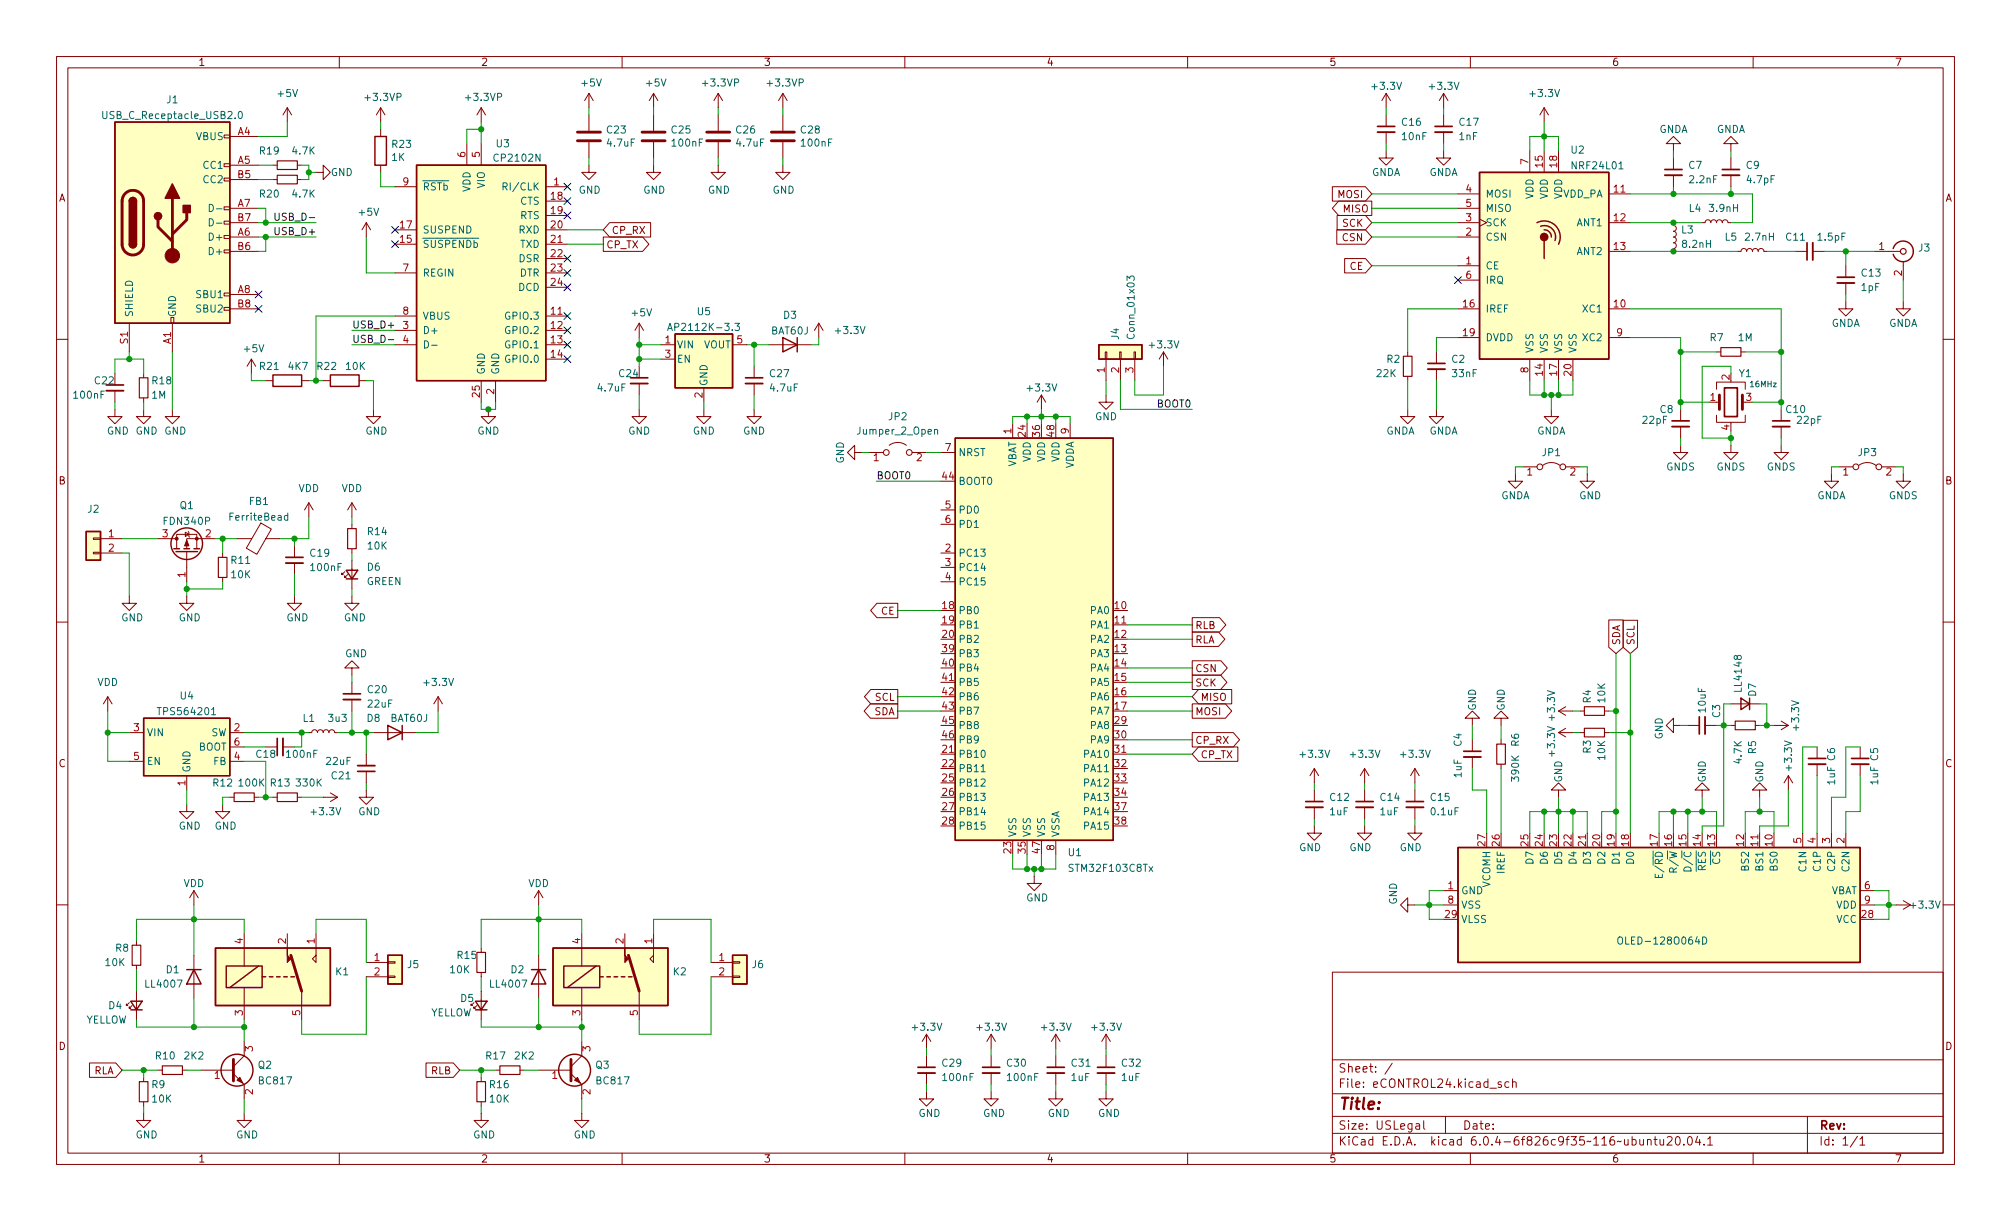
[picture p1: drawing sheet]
<svg xmlns="http://www.w3.org/2000/svg" width="356mm" height="216mm" viewBox="0 0 356 216" stroke-linecap="round" stroke-linejoin="round" font-family="sans-serif">
<defs><g id="words">
<text font-size="2.8" fill="#840000" x="236.6" y="196.2">Title:</text>
<g font-size="2.1" fill="#840000">
<text x="236.6" y="189.7">Sheet: /</text>
<text x="236.6" y="192.4">File: eCONTROL24.kicad_sch</text>
<text x="236.6" y="202.5">KiCad E.D.A. kicad 6.0.4-6f826c9f35~116~ubuntu20.04.1</text>
<text x="236.6" y="199.7">Size: USLegal</text>
<text x="258.6" y="199.7">Date:</text>
<text x="321.6" y="199.7">Rev:</text>
<text x="321.6" y="202.5">Id: 1/1</text>
</g>
<g font-size="1.8" fill="#840000">
<text x="35" y="11.6">1</text>
<text x="85" y="11.6">2</text>
<text x="135" y="11.6">3</text>
<text x="185" y="11.6">4</text>
<text x="235" y="11.6">5</text>
<text x="285" y="11.6">6</text>
<text x="335" y="11.6">7</text>
<text x="10.3" y="35.6">A</text>
<text x="236.6" y="35">MOSI</text>
<text x="343.9" y="35.6">A</text>
<text x="108.1" y="41.4">CP_RX</text>
<text x="237.4" y="40.1">SCK</text>
<text x="237.6" y="37.6">MISO</text>
<text x="107.2" y="43.9">CP_TX</text>
<text x="237.4" y="42.6">CSN</text>
<text x="238.7" y="47.7">CE</text>
<text x="10.3" y="85.7">B</text>
<text x="343.9" y="85.7">B</text>
<text x="155.8" y="108.7">CE</text>
<text x="211.3" y="113.8">RLA</text>
<text x="211.3" y="111.2">RLB</text>
<text x="211.3" y="118.8">CSN</text>
<text x="286.5" y="114.1" transform="rotate(-90 286.5 114.1)">SDA</text>
<text x="289" y="114.1" transform="rotate(-90 289 114.1)">SCL</text>
<text x="154.7" y="123.9">SCL</text>
<text x="211.3" y="121.4">SCK</text>
<text x="212.2" y="123.9">MISO</text>
<text x="154.5" y="126.5">SDA</text>
<text x="211.3" y="126.5">MOSI</text>
<text x="211.3" y="131.5">CP_RX</text>
<text x="10.3" y="135.6">C</text>
<text x="212.2" y="134.1">CP_TX</text>
<text x="343.9" y="135.6">C</text>
<text x="10.3" y="185.7">D</text>
<text x="343.9" y="185.7">D</text>
<text x="16.5" y="190">RLA</text>
<text x="76.2" y="190">RLB</text>
<text x="35" y="205.6">1</text>
<text x="85" y="205.6">2</text>
<text x="135" y="205.6">3</text>
<text x="185" y="205.6">4</text>
<text x="235" y="205.6">5</text>
<text x="285" y="205.6">6</text>
<text x="335" y="205.6">7</text>
</g>
<g font-size="1.8" fill="#006464">
<text x="49.2" y="17.1">+5V</text>
<text x="64.8" y="17.8">+3.3VP</text>
<text x="82.5" y="17.8">+3.3VP</text>
<text x="102.9" y="15.3">+5V</text>
<text x="114.4" y="15.3">+5V</text>
<text x="124.5" y="15.3">+3.3VP</text>
<text x="135.9" y="15.3">+3.3VP</text>
<text x="242.8" y="15.9">+3.3V</text>
<text x="252.9" y="15.9">+3.3V</text>
<text x="270.7" y="17.1">+3.3V</text>
<text x="18.7" y="21">USB_C_Receptacle_USB2.0</text>
<text x="29.5" y="18.3">J1</text>
<text x="107.4" y="23.6">C23</text>
<text x="118.8" y="23.6">C25</text>
<text x="130.2" y="23.6">C26</text>
<text x="141.7" y="23.6">C28</text>
<text x="248" y="22.2">C16</text>
<text x="258.1" y="22.2">C17</text>
<text x="293.3" y="23.5">GNDA</text>
<text x="303.5" y="23.5">GNDA</text>
<text x="34.7" y="24.8">VBUS</text>
<text x="36.1" y="29.8">CC1</text>
<text x="46" y="27.3">R19</text>
<text x="51.8" y="27.3">4.7K</text>
<text x="69.3" y="28.4">1K</text>
<text x="69.4" y="26.1">R23</text>
<text x="87.6" y="28.6">CP2102N</text>
<text x="87.8" y="26">U3</text>
<text x="107.5" y="25.9">4.7uF</text>
<text x="118.9" y="25.9">100nF</text>
<text x="130.3" y="25.9">4.7uF</text>
<text x="141.8" y="25.9">100nF</text>
<text x="248" y="24.8">10nF</text>
<text x="258" y="24.8">1nF</text>
<text x="277.8" y="27.1">U2</text>
<text x="278.1" y="29.9">NRF24L01</text>
<text x="298.6" y="29.9">C7</text>
<text x="308.8" y="29.9">C9</text>
<text x="36.1" y="32.4">CC2</text>
<text x="46" y="34.9">R20</text>
<text x="51.8" y="34.9">4.7K</text>
<text x="58.5" y="31.1">GND</text>
<text x="74.7" y="33.7">~{RSTb}</text>
<text x="83.2" y="34" transform="rotate(-90 83.2 34)">VDD</text>
<text x="85.7" y="33.3" transform="rotate(-90 85.7 33.3)">VIO</text>
<text x="89.6" y="33.7">RI/CLK</text>
<text x="102.3" y="34.2">GND</text>
<text x="113.7" y="34.2">GND</text>
<text x="125.2" y="34.2">GND</text>
<text x="136.6" y="34.2">GND</text>
<text x="242.5" y="31.1">GNDA</text>
<text x="252.7" y="31.1">GNDA</text>
<text x="262.6" y="34.9">MOSI</text>
<text x="271.1" y="35.2" transform="rotate(-90 271.1 35.2)">VDD</text>
<text x="273.7" y="35.2" transform="rotate(-90 273.7 35.2)">VDD</text>
<text x="276.2" y="35.2" transform="rotate(-90 276.2 35.2)">VDD</text>
<text x="276.3" y="34.9">VDD_PA</text>
<text x="298.9" y="32.4">2.2nF</text>
<text x="309" y="32.4">4.7pF</text>
<text x="63.6" y="38.2">+5V</text>
<text x="74.7" y="41.3">SUSPEND</text>
<text x="91.8" y="41.3">RXD</text>
<text x="92" y="36.2">CTS</text>
<text x="92" y="38.7">RTS</text>
<text x="262.6" y="40">SCK</text>
<text x="262.6" y="37.5">MISO</text>
<text x="278.8" y="40">ANT1</text>
<text x="297.3" y="41.3">L3</text>
<text x="298.7" y="37.5">L4</text>
<text x="302.4" y="37.5">3.9nH</text>
<text x="37.3" y="42.5">D+</text>
<text x="37.3" y="45.1">D+</text>
<text x="74.7" y="43.8">~{SUSPENDb}</text>
<text x="91.8" y="46.4">DSR</text>
<text x="92" y="43.8">TXD</text>
<text x="262.6" y="47.6">CE</text>
<text x="262.6" y="42.5">CSN</text>
<text x="278.8" y="45.1">ANT2</text>
<text x="297.6" y="43.8">8.2nH</text>
<text x="305" y="42.5">L5</text>
<text x="308.7" y="42.5">2.7nH</text>
<text x="315.9" y="42.5">C11</text>
<text x="321.5" y="42.5">1.5pF</text>
<text x="339.3" y="44.5">J3</text>
<text x="34.9" y="52.7">SBU1</text>
<text x="74.7" y="48.9">REGIN</text>
<text x="91.7" y="51.4">DCD</text>
<text x="91.9" y="48.9">DTR</text>
<text x="262.6" y="50.2">IRQ</text>
<text x="329.2" y="51.4">1pF</text>
<text x="329.2" y="48.9">C13</text>
<text x="23.5" y="56.1" transform="rotate(-90 23.5 56.1)">SHIELD</text>
<text x="31.1" y="56.1" transform="rotate(-90 31.1 56.1)">GND</text>
<text x="34.9" y="55.2">SBU2</text>
<text x="74.7" y="59.1">D+</text>
<text x="74.7" y="56.5">VBUS</text>
<text x="89.6" y="56.5">GPIO.3</text>
<text x="89.6" y="59.1">GPIO.2</text>
<text x="111.8" y="55.9">+5V</text>
<text x="119.1" y="58.5">AP2112K-3.3</text>
<text x="123.3" y="55.7">U5</text>
<text x="136.4" y="59.1">BAT60J</text>
<text x="138.6" y="56.4">D3</text>
<text x="147.9" y="59.1">+3.3V</text>
<text x="200.6" y="59.6" transform="rotate(-90 200.6 59.6)">Conn_01x03</text>
<text x="262.6" y="55.2">IREF</text>
<text x="280" y="55.2">XC1</text>
<text x="323.8" y="57.8">GNDA</text>
<text x="333.9" y="57.8">GNDA</text>
<text x="43.2" y="62.3">+5V</text>
<text x="46" y="65.4">R21</text>
<text x="51.1" y="65.4">4K7</text>
<text x="56.1" y="65.4">R22</text>
<text x="61.2" y="65.4">10K</text>
<text x="89.6" y="61.6">GPIO.1</text>
<text x="89.6" y="64.1">GPIO.0</text>
<text x="119.6" y="61.6">VIN</text>
<text x="119.6" y="64.1">EN</text>
<text x="124.4" y="61.6">VOUT</text>
<text x="197.8" y="60" transform="rotate(-90 197.8 60)">J4</text>
<text x="203.4" y="61.6">+3.3V</text>
<text x="245.2" y="64.1">R2</text>
<text x="256.7" y="64.1">C2</text>
<text x="262.6" y="60.3">DVDD</text>
<text x="271.1" y="62.5" transform="rotate(-90 271.1 62.5)">VSS</text>
<text x="273.7" y="62.5" transform="rotate(-90 273.7 62.5)">VSS</text>
<text x="276.2" y="62.5" transform="rotate(-90 276.2 62.5)">VSS</text>
<text x="278.8" y="62.5" transform="rotate(-90 278.8 62.5)">VSS</text>
<text x="280" y="60.3">XC2</text>
<text x="302.4" y="60.3">R7</text>
<text x="307.4" y="60.3">1M</text>
<text x="13.2" y="70.5">100nF</text>
<text x="16.8" y="67.9">C22</text>
<text x="26.9" y="70.5">1M</text>
<text x="27" y="67.9">R18</text>
<text x="85.7" y="66.3" transform="rotate(-90 85.7 66.3)">GND</text>
<text x="88.3" y="66.3" transform="rotate(-90 88.3 66.3)">GND</text>
<text x="105.8" y="69.2">4.7uF</text>
<text x="109.5" y="66.7">C24</text>
<text x="125.1" y="68.3" transform="rotate(-90 125.1 68.3)">GND</text>
<text x="136.2" y="66.7">C27</text>
<text x="136.3" y="69.2">4.7uF</text>
<text x="181.8" y="69.2">+3.3V</text>
<text x="243.5" y="66.7">22K</text>
<text x="256.9" y="66.7">33nF</text>
<text x="307.5" y="66.7">Y1</text>
<text x="18.9" y="76.8">GND GND GND</text>
<text x="64.6" y="76.8">GND</text>
<text x="84.4" y="76.8">GND</text>
<text x="111.1" y="76.8">GND</text>
<text x="122.5" y="76.8">GND</text>
<text x="131.4" y="76.8">GND</text>
<text x="151.8" y="76.8">Jumper_2_Open</text>
<text x="157.2" y="74.3">JP2</text>
<text x="193.6" y="74.3">GND</text>
<text x="245" y="76.8">GNDA</text>
<text x="252.7" y="76.8">GNDA</text>
<text x="271.7" y="76.8">GNDA</text>
<text x="290.5" y="74.9">22pF</text>
<text x="293.6" y="73">C8</text>
<text x="315.9" y="73">C10</text>
<text x="317.8" y="74.9">22pF</text>
<text x="149.2" y="82" transform="rotate(-90 149.2 82)">GND</text>
<text x="169.4" y="80.6">NRST</text>
<text x="179.7" y="82.8" transform="rotate(-90 179.7 82.8)">VBAT</text>
<text x="182.2" y="81.7" transform="rotate(-90 182.2 81.7)">VDD</text>
<text x="184.8" y="81.7" transform="rotate(-90 184.8 81.7)">VDD</text>
<text x="187.3" y="81.7" transform="rotate(-90 187.3 81.7)">VDD</text>
<text x="189.9" y="83" transform="rotate(-90 189.9 83)">VDDA</text>
<text x="272.7" y="80.6">JP1</text>
<text x="294.6" y="83.2">GNDS</text>
<text x="303.5" y="83.2">GNDS</text>
<text x="312.4" y="83.2">GNDS</text>
<text x="328.6" y="80.6">JP3</text>
<text x="44.1" y="89.3">FB1</text>
<text x="52.7" y="87">VDD</text>
<text x="60.4" y="87">VDD</text>
<text x="169.4" y="85.7">BOOT0</text>
<text x="265.4" y="88.3">GNDA</text>
<text x="279.2" y="88.3">GND</text>
<text x="321.2" y="88.3">GNDA</text>
<text x="334" y="88.3">GNDS</text>
<text x="15.5" y="90.6">J2</text>
<text x="29.1" y="92.8">FDN340P</text>
<text x="31.8" y="90">Q1</text>
<text x="40.9" y="92.1">FerriteBead</text>
<text x="65.1" y="94.6">R14</text>
<text x="169.4" y="90.8">PD0</text>
<text x="169.4" y="93.3">PD1</text>
<text x="40.9" y="99.7">R11</text>
<text x="54.9" y="98.4">C19</text>
<text x="55.1" y="101">100nF</text>
<text x="65" y="100.9">D6</text>
<text x="65.1" y="97.2">10K</text>
<text x="169.4" y="98.4">PC13</text>
<text x="169.4" y="101">PC14</text>
<text x="40.9" y="102.2">10K</text>
<text x="64.8" y="103.4">GREEN</text>
<text x="169.4" y="103.5">PC15</text>
<text x="21.4" y="109.9">GND</text>
<text x="31.6" y="109.9">GND</text>
<text x="50.6" y="109.9">GND</text>
<text x="60.8" y="109.9">GND</text>
<text x="169.4" y="108.6">PB0</text>
<text x="169.4" y="111.1">PB1</text>
<text x="169.4" y="113.7">PB2</text>
<text x="192.9" y="108.6">PA0</text>
<text x="192.9" y="111.1">PA1</text>
<text x="192.9" y="113.7">PA2</text>
<text x="61" y="116.2">GND</text>
<text x="169.4" y="116.2">PB3</text>
<text x="169.4" y="118.7">PB4</text>
<text x="192.9" y="116.2">PA3</text>
<text x="192.9" y="118.7">PA4</text>
<text x="17.2" y="121.3">VDD</text>
<text x="31.9" y="123.7">U4</text>
<text x="65.1" y="122.6">C20</text>
<text x="65.1" y="125.1">22uF</text>
<text x="75.1" y="121.3">+3.3V</text>
<text x="169.4" y="121.3">PB5</text>
<text x="169.4" y="123.8">PB6</text>
<text x="192.9" y="121.3">PA5</text>
<text x="192.9" y="123.8">PA6</text>
<text x="261" y="125.7" transform="rotate(-90 261 125.7)">GND</text>
<text x="266.1" y="125.7" transform="rotate(-90 266.1 125.7)">GND</text>
<text x="281.3" y="124.3" transform="rotate(-90 281.3 124.3)">R4</text>
<text x="283.8" y="124.2" transform="rotate(-90 283.8 124.2)">10K</text>
<text x="301.6" y="125.9" transform="rotate(-90 301.6 125.9)">10uF</text>
<text x="308" y="122.1" transform="rotate(-90 308 122.1)">LL4148</text>
<text x="310.5" y="123.1" transform="rotate(-90 310.5 123.1)">D7</text>
<text x="25.9" y="130.2">VIN</text>
<text x="28.3" y="126.4">TPS564201</text>
<text x="37.3" y="130.2">SW</text>
<text x="53.6" y="127.6">L1</text>
<text x="58.2" y="127.6">3u3</text>
<text x="64.9" y="127.6">D8</text>
<text x="69.1" y="127.6">BAT60J</text>
<text x="169.4" y="126.4">PB7</text>
<text x="169.4" y="128.9">PB8</text>
<text x="169.4" y="131.4">PB9</text>
<text x="192.9" y="126.4">PA7</text>
<text x="192.9" y="128.9">PA8</text>
<text x="192.9" y="131.4">PA9</text>
<text x="258.4" y="131.9" transform="rotate(-90 258.4 131.9)">C4</text>
<text x="268.6" y="131.9" transform="rotate(-90 268.6 131.9)">R6</text>
<text x="275" y="127.2" transform="rotate(-90 275 127.2)">+3.3V</text>
<text x="294" y="130.8" transform="rotate(-90 294 130.8)">GND</text>
<text x="304.2" y="126.9" transform="rotate(-90 304.2 126.9)">C3</text>
<text x="318.1" y="129" transform="rotate(-90 318.1 129)">+3.3V</text>
<text x="25.9" y="135.3">EN</text>
<text x="33.7" y="136.7" transform="rotate(-90 33.7 136.7)">GND</text>
<text x="35" y="132.7">BOOT</text>
<text x="37.8" y="135.3">FB</text>
<text x="45.4" y="134">C18</text>
<text x="50.8" y="134">100nF</text>
<text x="57.8" y="135.2">22uF</text>
<text x="58.7" y="137.8">C21</text>
<text x="169.4" y="134">PB10</text>
<text x="169.4" y="136.5">PB11</text>
<text x="191.9" y="134">PA10</text>
<text x="191.9" y="136.5">PA11</text>
<text x="230.1" y="134">+3.3V</text>
<text x="239" y="134">+3.3V</text>
<text x="247.9" y="134">+3.3V</text>
<text x="258.4" y="137.5" transform="rotate(-90 258.4 137.5)">1uF</text>
<text x="275" y="133.5" transform="rotate(-90 275 133.5)">+3.3V</text>
<text x="281.3" y="133.2" transform="rotate(-90 281.3 133.2)">R3</text>
<text x="283.8" y="134.3" transform="rotate(-90 283.8 134.3)">10K</text>
<text x="308" y="134.9" transform="rotate(-90 308 134.9)">4.7K</text>
<text x="310.5" y="133.3" transform="rotate(-90 310.5 133.3)">R5</text>
<text x="316.9" y="136.1" transform="rotate(-90 316.9 136.1)">+3.3V</text>
<text x="37.7" y="139.1">R12</text>
<text x="42.3" y="139.1">100K</text>
<text x="47.9" y="139.1">R13</text>
<text x="52.5" y="139.1">330K</text>
<text x="169.4" y="139.1">PB12</text>
<text x="169.4" y="141.6">PB13</text>
<text x="191.9" y="139.1">PA12</text>
<text x="191.9" y="141.6">PA13</text>
<text x="235.3" y="141.6">C12</text>
<text x="244.1" y="141.6">C14</text>
<text x="253" y="141.6">C15</text>
<text x="268.6" y="138" transform="rotate(-90 268.6 138)">390K</text>
<text x="276.2" y="138.4" transform="rotate(-90 276.2 138.4)">GND</text>
<text x="301.6" y="138.4" transform="rotate(-90 301.6 138.4)">GND</text>
<text x="311.8" y="138.4" transform="rotate(-90 311.8 138.4)">GND</text>
<text x="324.5" y="138.7" transform="rotate(-90 324.5 138.7)">1uF C6</text>
<text x="332.1" y="138.7" transform="rotate(-90 332.1 138.7)">1uF C5</text>
<text x="31.6" y="146.7">GND</text>
<text x="37.9" y="146.7">GND</text>
<text x="55.2" y="144.1">+3.3V</text>
<text x="63.3" y="144.1">GND</text>
<text x="169.4" y="144.1">PB14</text>
<text x="169.4" y="146.7">PB15</text>
<text x="179.7" y="148.1" transform="rotate(-90 179.7 148.1)">VSS</text>
<text x="182.2" y="148.1" transform="rotate(-90 182.2 148.1)">VSS</text>
<text x="184.8" y="148.1" transform="rotate(-90 184.8 148.1)">VSS</text>
<text x="187.3" y="148.1" transform="rotate(-90 187.3 148.1)">VSSA</text>
<text x="191.9" y="144.1">PA14</text>
<text x="191.9" y="146.7">PA15</text>
<text x="235.2" y="144.2">1uF</text>
<text x="244.1" y="144.2">1uF</text>
<text x="253.1" y="144.2">0.1uF</text>
<text x="188.9" y="151.4">U1</text>
<text x="189.4" y="154.1">STM32F103C8Tx</text>
<text x="229.7" y="150.5">GND</text>
<text x="238.6" y="150.5">GND</text>
<text x="247.5" y="150.5">GND</text>
<text x="266.1" y="154.4" transform="rotate(-90 266.1 154.4)">IREF</text>
<text x="271.1" y="152.6" transform="rotate(-90 271.1 152.6)">D7</text>
<text x="273.7" y="152.6" transform="rotate(-90 273.7 152.6)">D6</text>
<text x="276.2" y="152.6" transform="rotate(-90 276.2 152.6)">D5</text>
<text x="278.8" y="152.6" transform="rotate(-90 278.8 152.6)">D4</text>
<text x="281.3" y="152.6" transform="rotate(-90 281.3 152.6)">D3</text>
<text x="283.8" y="152.6" transform="rotate(-90 283.8 152.6)">D2</text>
<text x="286.4" y="152.6" transform="rotate(-90 286.4 152.6)">D1</text>
<text x="288.9" y="152.6" transform="rotate(-90 288.9 152.6)">D0</text>
<text x="294" y="156" transform="rotate(-90 294 156)">E/~{RD}</text>
<text x="296.5" y="155.2" transform="rotate(-90 296.5 155.2)">R/~{W}</text>
<text x="299.1" y="154.8" transform="rotate(-90 299.1 154.8)">D/~{C}</text>
<text x="301.6" y="155.4" transform="rotate(-90 301.6 155.4)">~{RES}</text>
<text x="304.2" y="154.2" transform="rotate(-90 304.2 154.2)">~{CS}</text>
<text x="309.2" y="153.8" transform="rotate(-90 309.2 153.8)">BS2</text>
<text x="311.8" y="153.8" transform="rotate(-90 311.8 153.8)">BS1</text>
<text x="314.3" y="153.8" transform="rotate(-90 314.3 153.8)">BS0</text>
<text x="319.4" y="153.9" transform="rotate(-90 319.4 153.9)">C1N</text>
<text x="321.9" y="153.8" transform="rotate(-90 321.9 153.8)">C1P</text>
<text x="324.5" y="153.8" transform="rotate(-90 324.5 153.8)">C2P</text>
<text x="327" y="153.9" transform="rotate(-90 327 153.9)">C2N</text>
<text x="32.4" y="156.8">VDD</text>
<text x="93.4" y="156.8">VDD</text>
<text x="181.4" y="159.4">GND</text>
<text x="247" y="160" transform="rotate(-90 247 160)">GND</text>
<text x="258.3" y="158.1">GND</text>
<text x="258.3" y="160.7">VSS</text>
<text x="263.5" y="157" transform="rotate(-90 263.5 157)">VCOMH</text>
<text x="323.6" y="158.1">VBAT</text>
<text x="324.7" y="160.7">VDD</text>
<text x="338" y="160.7">+3.3V</text>
<text x="258.3" y="163.2">VLSS</text>
<text x="286.9" y="167">OLED-128O064D</text>
<text x="324.7" y="163.2">VCC</text>
<text x="18.7" y="170.8">10K</text>
<text x="20.5" y="168.3">R8</text>
<text x="29.4" y="172.1">D1</text>
<text x="59.4" y="172.4">K1</text>
<text x="72.1" y="171.2">J5</text>
<text x="79.7" y="172.1">10K</text>
<text x="80.9" y="169.5">R15</text>
<text x="90.4" y="172.1">D2</text>
<text x="119.1" y="172.4">K2</text>
<text x="133" y="171.2">J6</text>
<text x="19.2" y="178.4">D4</text>
<text x="25.9" y="174.6">LL4007</text>
<text x="76" y="179.7">YELLOW</text>
<text x="81.5" y="177.2">D5</text>
<text x="86.8" y="174.6">LL4007</text>
<text x="15.1" y="181">YELLOW</text>
<text x="161.5" y="182.2">+3.3V</text>
<text x="172.9" y="182.2">+3.3V</text>
<text x="184.4" y="182.2">+3.3V</text>
<text x="193.2" y="182.2">+3.3V</text>
<text x="27.6" y="187.3">R10</text>
<text x="32.7" y="187.3">2K2</text>
<text x="45.7" y="189">Q2</text>
<text x="45.9" y="191.7">BC817</text>
<text x="86" y="187.3">R17</text>
<text x="91.1" y="187.3">2K2</text>
<text x="105.4" y="189">Q3</text>
<text x="105.6" y="191.7">BC817</text>
<text x="166.7" y="188.6">C29</text>
<text x="166.8" y="191.1">100nF</text>
<text x="178.1" y="188.6">C30</text>
<text x="178.3" y="191.1">100nF</text>
<text x="189.5" y="191.1">1uF</text>
<text x="189.5" y="188.6">C31</text>
<text x="198.4" y="191.1">1uF</text>
<text x="198.4" y="188.6">C32</text>
<text x="26.9" y="192.4">R9</text>
<text x="27" y="194.9">10K</text>
<text x="86.7" y="192.4">R16</text>
<text x="86.7" y="194.9">10K</text>
<text x="162.4" y="197.5">GND</text>
<text x="173.8" y="197.5">GND</text>
<text x="185.3" y="197.5">GND</text>
<text x="194.1" y="197.5">GND</text>
<text x="24" y="201.3">GND</text>
<text x="41.7" y="201.3">GND</text>
<text x="83.7" y="201.3">GND</text>
<text x="101.4" y="201.3">GND</text>
</g>
<g font-size="1.8" fill="#a90000">
<text x="42" y="23.9">A4</text>
<text x="42" y="29">A5</text>
<text x="82.3" y="27.8" transform="rotate(-90 82.3 27.8)">6</text>
<text x="84.8" y="27.8" transform="rotate(-90 84.8 27.8)">5</text>
<text x="270.3" y="29.1" transform="rotate(-90 270.3 29.1)">7</text>
<text x="272.8" y="29.6" transform="rotate(-90 272.8 29.6)">15</text>
<text x="275.3" y="29.6" transform="rotate(-90 275.3 29.6)">18</text>
<text x="42" y="31.5">B5</text>
<text x="71.3" y="32.8">9</text>
<text x="97.4" y="35.3">18</text>
<text x="97.9" y="32.8">1</text>
<text x="259.2" y="34">4</text>
<text x="285.4" y="34">11</text>
<text x="42" y="41.7">A6</text>
<text x="42" y="36.6">A7</text>
<text x="42" y="39.1">B7</text>
<text x="70.8" y="40.4">17</text>
<text x="97.4" y="37.8">19</text>
<text x="97.4" y="40.4">20</text>
<text x="259.2" y="41.7">2</text>
<text x="259.2" y="39.1">3</text>
<text x="259.2" y="36.6">5</text>
<text x="285.4" y="39.1">12</text>
<text x="42" y="44.2">B6</text>
<text x="70.8" y="42.9">15</text>
<text x="97.4" y="42.9">21</text>
<text x="97.4" y="45.5">22</text>
<text x="259.2" y="46.7">1</text>
<text x="285.4" y="44.2">13</text>
<text x="332.2" y="44.2">1</text>
<text x="42" y="51.8">A8</text>
<text x="71.3" y="48">7</text>
<text x="97.4" y="48">23</text>
<text x="97.4" y="50.5">24</text>
<text x="259.2" y="49.3">6</text>
<text x="336.3" y="48.8" transform="rotate(-90 336.3 48.8)">2</text>
<text x="42" y="54.4">B8</text>
<text x="71.3" y="58.2">3</text>
<text x="71.3" y="55.6">8</text>
<text x="97.4" y="55.6">11</text>
<text x="97.4" y="58.2">12</text>
<text x="258.7" y="54.4">16</text>
<text x="258.7" y="59.4">19</text>
<text x="285.4" y="54.4">10</text>
<text x="285.9" y="59.4">9</text>
<text x="22.6" y="60.8" transform="rotate(-90 22.6 60.8)">S1</text>
<text x="30.2" y="60.8" transform="rotate(-90 30.2 60.8)">A1</text>
<text x="71.3" y="60.7">4</text>
<text x="97.4" y="60.7">13</text>
<text x="97.4" y="63.2">14</text>
<text x="117.6" y="60.7">1</text>
<text x="117.6" y="63.2">3</text>
<text x="130.3" y="60.7">5</text>
<text x="195.3" y="65.9" transform="rotate(-90 195.3 65.9)">1</text>
<text x="197.9" y="65.9" transform="rotate(-90 197.9 65.9)">2</text>
<text x="200.4" y="65.9" transform="rotate(-90 200.4 65.9)">3</text>
<text x="270.3" y="65.9" transform="rotate(-90 270.3 65.9)">8</text>
<text x="84.8" y="70.2" transform="rotate(-90 84.8 70.2)">25</text>
<text x="87.4" y="69.7" transform="rotate(-90 87.4 69.7)">2</text>
<text x="124.2" y="70.3" transform="rotate(-90 124.2 70.3)">2</text>
<text x="272.8" y="66.4" transform="rotate(-90 272.8 66.4)">14</text>
<text x="275.3" y="66.4" transform="rotate(-90 275.3 66.4)">17</text>
<text x="277.9" y="66.4" transform="rotate(-90 277.9 66.4)">20</text>
<text x="302.4" y="70.9">1</text>
<text x="305.8" y="67.2" transform="rotate(-90 305.8 67.2)">2</text>
<text x="308.8" y="70.9">3</text>
<text x="178.8" y="76.7" transform="rotate(-90 178.8 76.7)">1</text>
<text x="181.4" y="77.2" transform="rotate(-90 181.4 77.2)">24</text>
<text x="183.9" y="77.2" transform="rotate(-90 183.9 77.2)">36</text>
<text x="186.4" y="77.2" transform="rotate(-90 186.4 77.2)">48</text>
<text x="189" y="76.7" transform="rotate(-90 189 76.7)">9</text>
<text x="305.8" y="76.1" transform="rotate(-90 305.8 76.1)">4</text>
<text x="154.4" y="81.5">1</text>
<text x="162.1" y="81.5">2</text>
<text x="167.1" y="79.8">7</text>
<text x="166.7" y="84.8">44</text>
<text x="167.1" y="89.9">5</text>
<text x="270" y="84.1">1</text>
<text x="277.6" y="84.1">2</text>
<text x="325.9" y="84.1">1</text>
<text x="333.5" y="84.1">2</text>
<text x="19.2" y="95">1</text>
<text x="28.7" y="95">3</text>
<text x="36.3" y="95">2</text>
<text x="167.1" y="92.5">6</text>
<text x="19.2" y="97.5">2</text>
<text x="167.1" y="97.5">2</text>
<text x="167.1" y="100.1">3</text>
<text x="32.8" y="102.1" transform="rotate(-90 32.8 102.1)">1</text>
<text x="166.7" y="107.7">18</text>
<text x="167.1" y="102.6">4</text>
<text x="197.1" y="107.7">10</text>
<text x="166.7" y="110.2">19</text>
<text x="166.7" y="112.8">20</text>
<text x="197.1" y="110.2">11</text>
<text x="197.1" y="112.8">12</text>
<text x="166.7" y="115.3">39</text>
<text x="166.7" y="117.9">40</text>
<text x="197.1" y="115.3">13</text>
<text x="197.1" y="117.9">14</text>
<text x="166.7" y="120.4">41</text>
<text x="166.7" y="122.9">42</text>
<text x="166.7" y="125.5">43</text>
<text x="197.1" y="120.4">15</text>
<text x="197.1" y="122.9">16</text>
<text x="197.1" y="125.5">17</text>
<text x="23.6" y="129.3">3</text>
<text x="41.4" y="129.3">2</text>
<text x="41.4" y="131.8">6</text>
<text x="166.7" y="128">45</text>
<text x="166.7" y="130.6">46</text>
<text x="197.1" y="128">29</text>
<text x="197.1" y="130.6">30</text>
<text x="23.6" y="134.4">5</text>
<text x="41.4" y="134.4">4</text>
<text x="166.7" y="133.1">21</text>
<text x="166.7" y="135.6">22</text>
<text x="197.1" y="133.1">31</text>
<text x="197.1" y="135.6">32</text>
<text x="32.8" y="138.9" transform="rotate(-90 32.8 138.9)">1</text>
<text x="166.7" y="138.2">25</text>
<text x="166.7" y="140.7">26</text>
<text x="166.7" y="143.3">27</text>
<text x="197.1" y="138.2">33</text>
<text x="197.1" y="140.7">34</text>
<text x="197.1" y="143.3">37</text>
<text x="166.7" y="145.8">28</text>
<text x="197.1" y="145.8">38</text>
<text x="262.6" y="149.6" transform="rotate(-90 262.6 149.6)">27</text>
<text x="265.2" y="149.6" transform="rotate(-90 265.2 149.6)">26</text>
<text x="270.3" y="149.6" transform="rotate(-90 270.3 149.6)">25</text>
<text x="272.8" y="149.6" transform="rotate(-90 272.8 149.6)">24</text>
<text x="275.3" y="149.6" transform="rotate(-90 275.3 149.6)">23</text>
<text x="277.9" y="149.6" transform="rotate(-90 277.9 149.6)">22</text>
<text x="280.4" y="149.6" transform="rotate(-90 280.4 149.6)">21</text>
<text x="283" y="149.6" transform="rotate(-90 283 149.6)">20</text>
<text x="285.5" y="149.6" transform="rotate(-90 285.5 149.6)">19</text>
<text x="288" y="149.6" transform="rotate(-90 288 149.6)">18</text>
<text x="293.1" y="149.6" transform="rotate(-90 293.1 149.6)">17</text>
<text x="295.7" y="149.6" transform="rotate(-90 295.7 149.6)">16</text>
<text x="298.2" y="149.6" transform="rotate(-90 298.2 149.6)">15</text>
<text x="300.7" y="149.6" transform="rotate(-90 300.7 149.6)">14</text>
<text x="303.3" y="149.6" transform="rotate(-90 303.3 149.6)">13</text>
<text x="308.4" y="149.6" transform="rotate(-90 308.4 149.6)">12</text>
<text x="310.9" y="149.6" transform="rotate(-90 310.9 149.6)">11</text>
<text x="313.4" y="149.6" transform="rotate(-90 313.4 149.6)">10</text>
<text x="318.5" y="149.1" transform="rotate(-90 318.5 149.1)">5</text>
<text x="321.1" y="149.1" transform="rotate(-90 321.1 149.1)">4</text>
<text x="323.6" y="149.1" transform="rotate(-90 323.6 149.1)">3</text>
<text x="326.1" y="149.1" transform="rotate(-90 326.1 149.1)">2</text>
<text x="178.8" y="150.8" transform="rotate(-90 178.8 150.8)">23</text>
<text x="181.4" y="150.8" transform="rotate(-90 181.4 150.8)">35</text>
<text x="183.9" y="150.8" transform="rotate(-90 183.9 150.8)">47</text>
<text x="186.4" y="150.4" transform="rotate(-90 186.4 150.4)">8</text>
<text x="256" y="157.2">1</text>
<text x="256" y="159.8">8</text>
<text x="329.7" y="157.2">6</text>
<text x="329.7" y="159.8">9</text>
<text x="42.9" y="166.9" transform="rotate(-90 42.9 166.9)">4</text>
<text x="50.5" y="166.9" transform="rotate(-90 50.5 166.9)">2</text>
<text x="55.6" y="166.9" transform="rotate(-90 55.6 166.9)">1</text>
<text x="102.6" y="166.9" transform="rotate(-90 102.6 166.9)">4</text>
<text x="110.2" y="166.9" transform="rotate(-90 110.2 166.9)">2</text>
<text x="115.3" y="166.9" transform="rotate(-90 115.3 166.9)">1</text>
<text x="255.6" y="162.3">29</text>
<text x="329.2" y="162.3">28</text>
<text x="66.2" y="169.9">1</text>
<text x="66.2" y="172.5">2</text>
<text x="127.1" y="169.9">1</text>
<text x="127.1" y="172.5">2</text>
<text x="42.9" y="179.6" transform="rotate(-90 42.9 179.6)">3</text>
<text x="53.1" y="179.6" transform="rotate(-90 53.1 179.6)">5</text>
<text x="102.6" y="179.6" transform="rotate(-90 102.6 179.6)">3</text>
<text x="112.8" y="179.6" transform="rotate(-90 112.8 179.6)">5</text>
<text x="44.7" y="185.9" transform="rotate(-90 44.7 185.9)">3</text>
<text x="104.4" y="185.9" transform="rotate(-90 104.4 185.9)">3</text>
<text x="37.9" y="190.8">1</text>
<text x="97.6" y="190.8">1</text>
<text x="44.7" y="193.5" transform="rotate(-90 44.7 193.5)">2</text>
<text x="104.4" y="193.5" transform="rotate(-90 104.4 193.5)">2</text>
</g>
<g font-size="1.8" fill="#0f0f0f">
<text x="48.3" y="41.6">USB_D+</text>
<text x="48.3" y="39">USB_D-</text>
<text x="62.2" y="58.1">USB_D+</text>
<text x="62.2" y="60.6">USB_D-</text>
<text x="204.5" y="72">BOOT0</text>
<text x="154.9" y="84.7">BOOT0</text>
</g>
<text font-size="1.4" fill="#006464" x="309.6" y="68.4">16MHz</text>
</g></defs>
<g fill="none" stroke="#840000" stroke-width=".18">
<path d="M10 10h335.6v195.9h-335.6zM12 12h331.6v191.9h-331.6zM50.8 19.1l-.8 1.2M50.8 19.1v2.5M50.8 19.1l.8 1.2M60 10v2M67.3 19.1v2.5M67.3 19.1l-.8 1.2M67.3 19.1l.8 1.2M85.1 19.1l-.8 1.2M85.1 19.1v2.5M85.1 19.1l.8 1.2"/>
<path d="M104.1 16.5l-.7 1.3M104.1 16.5v2.6M104.1 16.5l.8 1.3M110 10v2M115.6 16.5v2.6M115.6 16.5l-.8 1.3M115.6 16.5l.7 1.3M127 16.5v2.6M127 16.5l-.8 1.3M127 16.5l.8 1.3M138.4 16.5l-.7 1.3M138.4 16.5v2.6"/>
<path d="M138.4 16.5l.8 1.3M160 10v2M210 10v2M245.1 16.5l-.8 1.3M245.1 16.5v2.6M245.1 16.5l.8 1.3M255.3 16.5l-.8 1.3M255.3 16.5v2.6M255.3 16.5l.7 1.3M260 10v2M273 19.1v2.5M273 19.1l-.7 1.2"/>
<path d="M273 19.1l.8 1.2M310 10v2M39.6 39.1h1v.5h-1zM39.6 36.6h1v.5h-1zM39.6 31.5h1v.5h-1zM39.6 29h1v.5h-1zM39.6 23.9h1v.5h-1zM40.6 39.4h5.1M40.6 36.8h5.1M40.6 24.1h5.1M40.6 29.2h5.1M40.6 31.8h5.1"/>
<path d="M48.3 29.2h.7M48.3 31.8h.7M52.6 29.2h.7M52.6 31.8h.7M55.9 30.5h1.2v-1.3l1.3 1.3-1.3 1.3v-1.3M64.8 39.4l-.8 1.2M64.8 39.4v2.5M64.8 39.4l.7 1.2M67.3 22.9v1.2M67.3 29.2v1.3M69.8 33h3.9M82.5 25.4v3.8"/>
<path d="M85.1 25.4v3.8M96.5 33h3.8M96.5 35.6h3.8M96.5 38.1h3.8M104.1 29.2v1.3h1.3l-1.3 1.3-1.2-1.3h1.2M104.1 20.3v2.8M104.1 25.1v2.8M107.8 39.4h7.2v2.5h-7.2l-1.1-1.3zM115.6 29.2v1.3h1.2l-1.2 1.3-1.3-1.3h1.3M115.6 20.3v2.8M115.6 25.1v2.8M127 29.2v1.3h1.3l-1.3 1.3-1.3-1.3h1.3"/>
<path d="M127 20.3v2.8M127 25.1v2.8M138.4 29.2v1.3h1.3l-1.3 1.3-1.2-1.3h1.2M138.4 20.3v2.8M138.4 25.1v2.8M235.6 33h5.9l1.1 1.3-1.1 1.3h-5.9zM236.4 38.1h5.1l1.1 1.3-1.1 1.2h-5.1zM236.7 35.6h5.9v2.5h-5.9l-1.1-1.3zM245.1 26.7v1.2h1.3l-1.3 1.3-1.3-1.3h1.3M245.1 20.3v2.1M245.1 23.4v2M255.3 26.7v1.2h1.2l-1.2 1.3-1.3-1.3h1.3"/>
<path d="M255.3 20.3v2.1M255.3 23.4v2M257.8 39.4h3.8M257.8 34.3h3.8M257.8 36.8h3.8M261.6 38.7l1.3 .7-1.3 .6M270.5 26.7v3.8M273 26.7v3.8M275.6 26.7v3.8M284.5 39.4h3.8M284.5 34.3h3.8M295.9 25.4h1.3l-1.3-1.3-1.3 1.3h1.3v1.3"/>
<path d="M295.9 39.4v.5l.4 .1 .1 .4-.1 .3-.4 .2 .4 .1 .1 .4-.1 .4-.4 .1 .4 .2 .1 .3-.1 .4-.4 .1 .4 .2 .1 .3-.1 .4-.4 .1v.6M295.9 27.9v2.1M295.9 31v2M301 39.4h.5l.1-.4 .4-.1 .4 .1 .1 .4 .1-.4 .3-.1 .4 .1 .2 .4 .2-.4 .5-.1 .3 .2v.3l.2-.4 .4-.1 .3 .1 .2 .4h.5M306.1 25.4h1.2l-1.2-1.3-1.3 1.3h1.3v1.3M306.1 27.9v2.1M306.1 31v2M10 60h2M22.9 57.2v5M30.2 56.1h.5v1.1h-.5zM30.5 57.2v5M39.6 54.4h1v.5h-1z"/>
<path d="M39.6 51.8h1v.5h-1zM39.6 44.2h1v.5h-1zM39.6 41.7h1v.5h-1zM40.6 44.5h5.1M40.6 54.6h5.1M40.6 41.9h5.1M40.6 52.1h5.1M69.8 55.9h3.9M69.8 58.4h3.9M69.8 43.2h3.9M69.8 40.6h3.9M69.8 48.3h3.9"/>
<path d="M96.5 55.9h3.8M96.5 58.4h3.8M96.5 43.2h3.8M96.5 40.6h3.8M96.5 45.7h3.8M96.5 48.3h3.8M96.5 50.8h3.8M106.7 41.9h6.9l1.1 1.3-1.1 1.3h-6.9zM113 57.2l-.7 1.2M113 57.2v2.5M113 57.2l.8 1.2M144.8 57.2l-.8 1.2"/>
<path d="M144.8 57.2v2.5M144.8 57.2l.7 1.2M236.4 40.6h5.1l1.1 1.3-1.1 1.3h-5.1zM237.8 45.7h3.7l1.1 1.3-1.1 1.3h-3.7zM257.8 47h3.8M257.8 54.6h3.8M257.8 59.7h3.8M257.8 41.9h3.8M257.8 49.5h3.8M284.5 44.5h3.8M284.5 54.6h3.8M284.5 59.7h3.8"/>
<path d="M307.3 44.5h.5M307.8 44.4l.2-.3 .4-.2 .3 .2 .2 .3 .1-.3 .3-.2 .4 .2 .2 .3 .2-.4h.5l.2 .2 .1 .2 .2-.3 .4-.2 .3 .2 .1 .3M311.9 44.5h.5M317.5 44.5h2M320.5 44.5h2.1M326.4 53.3v1.3h1.3l-1.3 1.3-1.3-1.3h1.3M326.4 47v2M326.4 50v2.1M331.5 44.5h4.5M336.5 53.3v1.3h1.3l-1.3 1.3-1.2-1.3h1.2M336.5 46.2v3.3M343.6 60h2"/>
<path d="M20.3 72.4v1.3h1.3l-1.3 1.2-1.3-1.2h1.3M20.3 69.1v2M25.4 72.4v1.3h1.3l-1.3 1.2-1.3-1.2h1.3M25.4 66v.8M25.4 70.4v.7M30.5 72.4v1.3h1.2l-1.2 1.2-1.3-1.2h1.3M44.4 63.5l-.7 1.3M44.4 63.5v2.5M44.4 63.5l.8 1.3M47 67.3h1.3M53.3 67.3h1.3M57.1 67.3h1.3"/>
<path d="M63.5 67.3h1.3M66 72.4v1.3h1.3l-1.3 1.2-1.2-1.2h1.2M69.8 61h3.9M85.1 67.3v3.8M86.4 72.4v1.3h1.2l-1.2 1.2-1.3-1.2h1.3M87.6 67.3v3.8M96.5 61h3.8M96.5 63.5h3.8M113 72.4v1.3h1.3l-1.3 1.2-1.2-1.2h1.2M113 67.8v2.1M116.8 61h2.6M116.8 63.5h2.6"/>
<path d="M124.5 72.4v1.3h1.2l-1.2 1.2-1.3-1.2h1.3M124.5 68.6v2.5M129.5 61h2.6M133.3 72.4v1.3h1.3l-1.3 1.2-1.2-1.2h1.2M133.3 64.8v2M133.3 67.8v2.1M135.9 61h7.6M157.2 78.7a2.54 2.54 0 0 1 3.1 0M179.1 74.9v2.6M184.1 69.9l-.7 1.2M184.1 69.9v2.5M184.1 69.9l.8 1.2"/>
<path d="M189.2 74.9v2.6M195.5 62.2h.2v1.3h-.2zM195.6 69.9v1.2h1.2l-1.2 1.3-1.3-1.3h1.3M195.6 63.5v3.8M198 62.2h.2v1.3h-.2zM198.1 63.5v3.8M200.5 62.2h.3v1.3h-.3zM200.7 63.5v3.8M205.7 62.2l-.7 1.3M205.7 62.2v2.6M205.7 62.2l.8 1.3M248.9 72.4v1.3h1.3l-1.3 1.2-1.3-1.2h1.3"/>
<path d="M248.9 62.2v.8M248.9 66.5v.8M254 72.4v1.3h1.3l-1.3 1.2-1.3-1.2h1.3M254 62.2v2.1M254 65.3v2M270.5 63.5v3.8M273 63.5v3.8M274.3 72.4v1.3h1.3l-1.3 1.2-1.3-1.2h1.3M275.6 63.5v3.8M278.1 63.5v3.8M284.5 61h.1M297.2 78.7v1.3h1.2l-1.2 1.3-1.3-1.3h1.3"/>
<path d="M297.2 72.4v2M297.2 75.4v2.1M303.5 73.4v1.3h5.1v-1.3M303.5 68.8v-1.2h5.1v1.2M303.5 62.2h.8M303.5 71.1h.5M306.1 78.7v1.3h1.2l-1.2 1.3-1.3-1.3h1.3M307.8 62.2h.8M308.1 71.1h.5M315 78.7v1.3h1.2l-1.2 1.3-1.3-1.3h1.3M315 72.4v2M315 75.4v2.1"/>
<path d="M16.5 97.7h1.3v.2h-1.3zM16.5 95.1h1.3v.3h-1.3zM17.8 97.8h3.8M17.8 95.3h3.8M27.9 95.3h3.3M31.2 97v-2.5h3.6v2.5M32.8 94.1l.6 .4-.6 .4zM33 97.5v5.4M33.3 94l.1 .1v.8l.1 .1M38.1 95.3h-5.1v1.7M39.4 97.8v.8M41.9 95.3h2.6"/>
<path d="M46.1 92.5l1.9 1-2.6 4.5-1.8-1.1zM47 95.3h2.5M52.1 96.5v2.1M52.1 99.6v2M54.6 88.9l-.8 1.3M54.6 88.9v2.5M54.6 88.9l.8 1.3M62.2 88.9l-.7 1.3M62.2 88.9v2.5M62.2 92.7v.8M62.2 97v.8M62.2 99.1v5"/>
<path d="M62.2 88.9l.8 1.3M151.1 80v-1.3l-1.2 1.3 1.2 1.3v-1.3h1.3M153.7 80h2.5M161.3 80h2.5M166.4 97.8h2.5M166.4 90.2h2.5M166.4 92.7h2.5M166.4 80h2.5M268 83.8v1.3h1.2l-1.2 1.3-1.3-1.3h1.3M269.2 82.6h2.6M272.8 82.3a2.54 2.54 0 0 1 3 0M276.9 82.6h2.5"/>
<path d="M280.7 83.8v1.3h1.2l-1.2 1.3-1.3-1.3h1.3M323.8 83.8v1.3h1.3l-1.3 1.3-1.2-1.3h1.2M325.1 82.6h2.6M328.7 82.3a2.54 2.54 0 0 1 3 0M332.7 82.6h2.6M336.5 83.8v1.3h1.3l-1.3 1.3-1.2-1.3h1.2M10 110h2M22.9 105.4v1.3h1.2l-1.2 1.3-1.3-1.3h1.3M33 105.4v1.3h1.3l-1.3 1.3-1.3-1.3h1.3M39.4 102.1v.8M52.1 105.4v1.3h1.2l-1.2 1.3-1.3-1.3h1.3M61 101.1l-.5 .5v-.3v.3h.2"/>
<path d="M61.5 101.6l-.5 .5v-.2v.2h.2M62.2 105.4v1.3h1.3l-1.3 1.3-1.2-1.3h1.2M62.2 118.1h1.3l-1.3-1.3-1.2 1.3h1.2v1.3M155.1 106.7h3.6v2.5h-3.6l-1.2-1.2zM166.4 100.3h2.5M166.4 102.9h2.5M196.8 110.5h2.6M210.8 116.8h5.1l1.1 1.3-1.1 1.3h-5.1zM210.8 111.8h4.7l1.1 1.2-1.1 1.3h-4.7zM210.8 109.2h4.9l1.1 1.3-1.1 1.3h-4.9zM210.8 119.4h5l1.2 1.3-1.2 1.2h-5zM284.5 109.6h2.5v4.9l-1.3 1.1-1.2-1.1z"/>
<path d="M287 109.7h2.6v4.8l-1.3 1.1-1.3-1.1zM343.6 110h2M19 123.2l-.7 1.3M19 123.2v2.5M19 123.2l.8 1.3M22.9 129.5h2.5M22.9 134.6h2.5M33 137.2v2.5M40.6 129.5h2.6M40.6 134.6h2.6M40.6 132.1h2.6M50 132.1h2.1"/>
<path d="M54.6 129.5h.5l.2-.3 .3-.2 .4 .2 .1 .3 .2-.3 .3-.2 .4 .2 .1 .3 .3-.4 .4-.1 .2 .2 .2 .3 .1-.3 .4-.2 .3 .2 .2 .3h.5M62.2 120.7v2M62.2 123.7v2M64.8 139.7v1.3h1.2l-1.2 1.2-1.3-1.2h1.3M64.8 133.4v2M64.8 136.4v2M66 129.5h7.7M77.5 123.2l-.8 1.3M77.5 123.2v2.5M77.5 123.2l.7 1.3M153.9 124.5h4.8v2.5h-4.8l-1.1-1.3zM154 121.9h4.7v2.6h-4.7l-1.1-1.3z"/>
<path d="M166.4 133.4h2.5M166.4 120.7h2.5M196.8 133.4h2.6M210.8 124.5h5.9l1.1 1.2-1.1 1.3h-5.9zM210.8 129.5h7.3l1.1 1.3-1.1 1.3h-7.3zM211.9 132.1h7v2.5h-7l-1.1-1.2zM211.9 121.9h5.9v2.6h-5.9l-1.1-1.3zM232.4 135.9l-.8 1.3M232.4 135.9v2.5M232.4 139.7v2M232.4 135.9l.8 1.3M241.3 135.9l-.8 1.3"/>
<path d="M241.3 135.9v2.5M241.3 139.7v2M241.3 135.9l.8 1.3M250.2 135.9v2.5M250.2 139.7v2M250.2 135.9l-.8 1.3M250.2 135.9l.8 1.3M260.3 127h1.3l-1.3-1.3-1.2 1.3h1.2v1.3M260.3 130.8v2M260.3 133.9v2M265.4 127h1.3l-1.3-1.3-1.2 1.3h1.2v1.3M265.4 130.8v.8"/>
<path d="M265.4 135.1v.8M275.6 139.7h1.3l-1.3-1.3-1.3 1.3h1.3v1.3M275.6 129.5l1.3 .8M275.6 129.5h2.5M275.6 125.7l1.3 .8M275.6 125.7h2.5M276.9 128.8l-1.3 .7M276.9 125l-1.3 .7M279.4 129.5h.8M279.4 125.7h.8M283.7 129.5h.8M283.7 125.7h.8"/>
<path d="M295.9 128.3v-1.3l-1.3 1.3 1.3 1.2v-1.2h1.3M298.4 128.3h2.1M301 139.7h1.3l-1.3-1.3-1.3 1.3h1.3v1.3M301.5 128.3h2M306.1 128.3h.7M306.1 124.5h5M310.4 128.3h.7M311.1 139.7h1.3l-1.3-1.3-1.2 1.3h1.2v1.3M313.7 128.3h2.5M315 127.5l1.2 .8M316.2 128.3l-1.2 .7M316.2 137.2l-.7 1.2"/>
<path d="M316.2 137.2v2.5M316.2 137.2l.8 1.2M321.3 132.1v2M321.3 135.1v2.1M328.9 132.1v2M328.9 135.1v2.1M10 160h2M33 142.2v1.3h1.3l-1.3 1.3-1.3-1.3h1.3M34.3 157.5v2.5M34.3 157.5l-.8 1.3M34.3 157.5l.8 1.3M39.4 142.2v1.3h1.2l-1.2 1.3-1.3-1.3h1.3"/>
<path d="M40.6 141h.8M45 141h.7M48.3 141h.7M52.6 141h.7M57.1 141h2.6M58.4 140.2l1.3 .8M59.7 141l-1.3 .7M95.2 157.5v2.5M95.2 157.5l-.7 1.3M95.2 157.5l.8 1.3M182.9 154.9v1.3h1.2l-1.2 1.3-1.3-1.3h1.3M186.7 148.6v2.5"/>
<path d="M232.4 146.1v1.2h1.3l-1.3 1.3-1.3-1.3h1.3M232.4 142.7v2.1M241.3 146.1v1.2h1.3l-1.3 1.3-1.3-1.3h1.3M241.3 142.7v2.1M250.2 146.1v1.2h1.3l-1.3 1.3-1.3-1.3h1.3M250.2 142.7v2.1M255.3 157.5h2.5M280.7 147.3v2.6M311.1 147.3v2.6M318.8 147.3v2.6M321.3 147.3v2.6M323.8 147.3v2.6"/>
<path d="M326.4 147.3v2.6M328.9 157.5h2.6M336.5 159.3l1.3 .7M343.6 160h2M22.9 177.3l-.5 .5v-.3v.3h.2M23.4 177.8l-.5 .5v-.2v.2h.2M24.1 166.4v.7M24.1 170.7v.8M24.1 175.3v5M34.3 168.9v7.6M43.2 165.1v5.7M43.2 174.6v5.7"/>
<path d="M50.8 165.1v2.5M53.3 175.3v5M55.9 165.1v5.1l-.7-.7 .7-.6M64.8 170.2h3.8M64.8 172.7h3.8M68.6 172.6h1.2v.2h-1.2zM68.6 170.1h1.2v.2h-1.2zM84.3 177.8l-.5 .5v-.2v.2h.3M85.1 167.6v.8M85.1 172v.7M85.1 175.3v5M95.2 168.9v7.6"/>
<path d="M102.9 165.1v5.7M102.9 174.6v5.7M110.5 165.1v2.5M113 175.3v5M115.6 165.1v5.1l-.7-.7 .7-.6M125.7 170.2h3.8M125.7 172.7h3.8M129.5 172.6h1.3v.2h-1.3zM129.5 170.1h1.3v.2h-1.3zM235.6 171.9h108v32h-108zM248.9 160v-1.2l-1.3 1.2 1.3 1.3v-1.3h1.3M255.3 160h2.5"/>
<path d="M328.9 160h2.6M335.3 160h2.5M337.8 160l-1.3 .8M15.8 188h4.7l1.1 1.2-1.1 1.3h-4.7zM25.4 196.9v1.2h1.3l-1.3 1.3-1.3-1.3h1.3M25.4 190.5v.8M25.4 194.8v.8M27.9 189.2h.8M32.3 189.2h.7M35.6 189.2h5.7M41.3 189.9l1.9 1.9v2.5M43.2 196.9v1.2h1.2l-1.2 1.3-1.3-1.3h1.3"/>
<path d="M43.2 184.2v2.5l-1.9 1.9M75.3 188h4.9l1.1 1.2-1.1 1.3h-4.9zM85.1 196.9v1.2h1.3l-1.3 1.3-1.3-1.3h1.3M85.1 190.5v.8M85.1 194.8v.8M87.6 189.2h.8M91.9 189.2h.8M95.2 189.2h5.8M101 189.9l1.9 1.9v2.5M102.9 196.9v1.2h1.2l-1.2 1.3-1.3-1.3h1.3M102.9 184.2v2.5l-1.9 1.9M163.8 193v1.3h1.3l-1.3 1.3-1.2-1.3h1.2"/>
<path d="M163.8 182.9v2.5M163.8 186.7v2M163.8 189.7v2.1M163.8 182.9l-.7 1.3M163.8 182.9l.8 1.3M175.3 193v1.3h1.2l-1.2 1.3-1.3-1.3h1.3M175.3 182.9v2.5M175.3 186.7v2M175.3 189.7v2.1M175.3 182.9l-.8 1.3M175.3 182.9l.7 1.3M186.7 193v1.3h1.3l-1.3 1.3-1.3-1.3h1.3"/>
<path d="M186.7 182.9v2.5M186.7 186.7v2M186.7 189.7v2.1M186.7 182.9l-.8 1.3M186.7 182.9l.8 1.3M195.6 193v1.3h1.2l-1.2 1.3-1.3-1.3h1.3M195.6 182.9l-.8 1.3M195.6 182.9v2.5M195.6 186.7v2M195.6 189.7v2.1M195.6 182.9l.7 1.3M235.6 197.4h108"/>
<path d="M235.6 193.4h108M235.6 187.4h108M246.2 188l-1.3 1.9M250.4 198.7h.6v1M251 199l-.5 .1a.29 .29 0 0 0-.2 .3 .29 .29 0 0 0 .2 .3l.5-.1M251.7 198.2v1.3l.3 .2M255.6 197.4v3M265.5 191.4l-.4-.1-.2 .2 .1 .2 .5 .2v.3h-.6M266.8 191.4l-.4-.1-.3 .3v.4l.1 .2h.6M267.5 191.4l.2-.1 .3 .1 .1 .9M267.5 190.8v1.5M319.6 197.4v6.5"/>
<path d="M60 203.9v2M110 203.9v2M160 203.9v2M210 203.9v2M235.6 200.4h108M260 203.9v2M291.3 201.6l.2-.1h.4l.1 1M291.3 201.5v1M292.5 201.5h.5M292.7 201v1.3l.3 .2M293.5 201.5l.1 .9 .4 .1 .2-.2M294.2 201.5v1"/>
<path d="M294.8 201.1l.6-.1 .2 .1 .1 .3-1 1.1h1M296.5 201h.1a.82 .82 0 0 1 .6 .6 .82 .82 0 0 1-.3 .8l-.2 .1a.81 .81 0 0 1-.5-.6 .81 .81 0 0 1 .3-.9zM297.7 202.3v.2M298.6 201h.1a.81 .81 0 0 1 .6 .6 .81 .81 0 0 1-.3 .8l-.1 .1a.82 .82 0 0 1-.6-.6 .82 .82 0 0 1 .3-.9zM300.2 200.9l-.4 1.1h.9M300.5 201.5v1M301.3 202.3v.2M302 201.4l.4-.4v1.5M302 202.5h.8M310 203.9v2M328.5 200.9l-1.3 1.9M328.9 201.4l.4-.4v1.5"/>
<path d="M328.9 202.5h.8"/>
<circle cx="156.7" cy="80" r=".51"/>
<circle cx="160.8" cy="80" r=".51"/>
<circle cx="272.3" cy="82.6" r=".51"/>
<circle cx="276.4" cy="82.6" r=".51"/>
<circle cx="328.2" cy="82.6" r=".51"/>
<circle cx="332.2" cy="82.6" r=".51"/>
</g>
<g fill="none" stroke="#840000" stroke-width=".2">
<path d="M49 31h3.6v1.5h-3.6zM49 28.4h3.6v1.6h-3.6zM24.6 66.8h1.6v3.6h-1.6zM248.2 63h1.5v3.5h-1.5zM304.3 61.5h3.5v1.5h-3.5zM38.6 98.6h1.5v3.5h-1.5zM61.5 93.5h1.5v3.5h-1.5zM264.7 131.6h1.5v3.5h-1.5zM280.2 128.8h3.5v1.5h-3.5zM280.2 125h3.5v1.5h-3.5zM306.8 127.5h3.6v1.5h-3.6zM41.4 140.2h3.6v1.5h-3.6z"/>
<path d="M49 140.2h3.6v1.5h-3.6zM23.4 167.1h1.5v3.6h-1.5zM84.3 168.4h1.6v3.6h-1.6zM24.6 191.3h1.6v3.5h-1.6zM28.7 188.5h3.6v1.5h-3.6zM84.3 191.3h1.6v3.5h-1.6zM88.4 188.5h3.5v1.5h-3.5z"/>
<circle cx="336.5" cy="44.5" r=".51"/>
</g>
<g fill="none" stroke="#840000" stroke-width=".33">
<path d="M243.6 23.4h3M253.7 23.4h3.1M294.4 31h3M304.5 31h3.1M320.5 42.9v3.1M324.9 50h3M18.8 69.1h3M111.5 67.8h3.1M131.8 67.8h3.1M252.5 65.3h3M295.7 75.4h3M313.4 75.4h3.1"/>
<path d="M50.5 99.6h3.1M50 130.6v3M60.7 123.7h3.1M63.2 135.4h3.1M258.8 133.9h3.1M301.5 126.7v3.1M319.8 135.1h3M327.4 135.1h3.1M230.9 142.7h3M239.8 142.7h3M248.7 142.7h3M162.3 189.7h3.1"/>
<path d="M173.7 189.7h3.1M185.2 189.7h3M194.1 189.7h3"/>
</g>
<g fill="none" stroke="#840000" stroke-width=".3">
<path d="M243.6 22.4h3M253.7 22.4h3.1M294.4 30h3M304.5 30h3.1M319.5 42.9v3.1M324.9 49h3M18.8 68.1h3M111.5 66.8h3.1M131.8 66.8h3.1M252.5 64.3h3M295.7 74.4h3M304.9 68.6h2.3v5.1h-2.3z"/>
<path d="M313.4 74.4h3.1M50.5 98.6h3.1M49 130.6v3M60.7 122.7h3.1M63.2 136.4h3.1M258.8 132.8h3.1M300.5 126.7v3.1M319.8 134.1h3M327.4 134.1h3.1M230.9 141.7h3M239.8 141.7h3M248.7 141.7h3"/>
<path d="M162.3 188.7h3.1M173.7 188.7h3.1M185.2 188.7h3M194.1 188.7h3"/>
</g>
<g fill="none" stroke="#840000" stroke-width=".25">
<path d="M20.3 21.6h20.3v35.6h-20.3zM22.9 35.6a.64 .64 0 0 1 .6-.7 .64 .64 0 0 1 .6 .7M66.3 24.1h2v5.1h-2zM73.7 29.2h22.8v38.1h-22.8zM261.6 30.5h22.9v33h-22.9zM271.8 39.4a2.84 2.84 0 0 1 3.3 .5 2.84 2.84 0 0 1 .5 3.3M22.9 43.2a.64 .64 0 0 0 .6 .6 .64 .64 0 0 0 .6-.6M119.4 59.1h10.1v9.5h-10.1zM138.4 59.7l2.6 1.3-2.6 1.2zM141 59.7v2.5M272.4 40a1.99 1.99 0 0 1 2.1 .5 1.99 1.99 0 0 1 .5 2M273 40.6a1.23 1.23 0 0 1 1.3 1.3"/>
<path d="M273 42.5v3.2M334.8 43.9a1.81 1.81 0 0 1 2-1.3 1.81 1.81 0 0 1 1.5 1.8M338.3 44.5a1.81 1.81 0 0 1-1.5 1.8 1.81 1.81 0 0 1-2-1.3M48.3 66.3h5v2h-5zM58.4 66.3h5.1v2h-5.1zM168.9 77.5h27.9v71.1h-27.9zM194.3 61h7.6v2.5h-7.6zM15.2 94h2.6v5.1h-2.6zM30.7 97h1M31.1 97.5h3.8M32.5 97h1M34.3 97h1"/>
<path d="M61.2 100.8h2l-1 1.6zM61.2 102.4h2M25.4 127h15.2v10.2h-15.2zM68.6 128.3l2.5 1.2-2.5 1.3zM71.1 128.3v2.5M307.8 123.4l1.6 1.1-1.6 1zM309.4 123.4v2.1M257.8 149.9h71.1v20.3h-71.1zM23.1 177h2l-1 1.6zM23.1 178.6h2M33 171.5h2.6M34.3 171.5l1.3 2.5h-2.6z"/>
<path d="M38.1 167.6h20.3v10.2h-20.3zM40 170.8h6.4v3.8h-6.4zM45.7 170.8l-5.1 3.8M46.4 172.7h.6M47.6 172.7h.7M48.9 172.7h.6M50.2 172.7h.6M51.4 172.7h.7M68.6 168.9h2.5v5.1h-2.5zM84.1 177h2l-1 1.6zM84.1 178.6h2M94 171.5h2.5"/>
<path d="M95.2 171.5l1.3 2.5h-2.5zM97.8 167.6h20.3v10.2h-20.3zM99.7 170.8h6.3v3.8h-6.3zM105.4 170.8l-5.1 3.8M106 172.7h.7M107.3 172.7h.6M108.6 172.7h.6M109.9 172.7h.6M111.1 172.7h.7M129.5 168.9h2.6v5.1h-2.6z"/>
<circle cx="33" cy="96.1" r="2.79"/>
<circle cx="41.9" cy="189.2" r="2.82"/>
<circle cx="101.6" cy="189.2" r="2.82"/>
</g>
<g fill="none" stroke="#840000" stroke-width=".51">
<path d="M22.1 34.2a1.91 1.91 0 0 1 2.1-.4 1.91 1.91 0 0 1 1.2 1.8v7.6a1.91 1.91 0 0 1-1.9 1.9 1.91 1.91 0 0 1-1.9-1.9v-7.8l.2-.6zM27.9 38.9v1.2l2.6 2.6M30.5 35.1v10.1M33 37.6v1.3l-2.5 2.5M102.1 24.9h4.1M102.1 23.4h4.1M113.5 24.9h4.1M113.5 23.4h4.1M125 24.9h4M125 23.4h4M136.4 24.9h4.1M136.4 23.4h4.1"/>
<path d="M304 69.9v2.5M308.1 69.9v2.5M51.4 168.9l1.9 6.4M111.1 168.9l1.9 6.4M41.3 187.3v3.8M101 187.3v3.8"/>
</g>
<g fill="#ffffc2" stroke="#ffffc2" stroke-width=".18">
<path d="M261.6 30.5h22.9v33h-22.9z"/>
<path d="M257.8 149.9h71.1v20.3h-71.1z"/>
<path d="M20.3 21.6h20.3v35.6h-20.3z"/>
<path d="M119.4 59.1h10.1v9.5h-10.1z"/>
<path d="M73.7 29.2h22.8v38.1h-22.8z"/>
<path d="M194.3 61h7.6v2.5h-7.6z"/>
<path d="M168.9 77.5h27.9v71.1h-27.9z"/>
<path d="M15.2 94h2.6v5.1h-2.6z"/>
<path d="M25.4 127h15.2v10.2h-15.2z"/>
<path d="M38.1 167.6h20.3v10.2h-20.3z"/>
<path d="M68.6 168.9h2.5v5.1h-2.5z"/>
<path d="M129.5 168.9h2.6v5.1h-2.6z"/>
<path d="M97.8 167.6h20.3v10.2h-20.3z"/>
</g>
<g fill="#840000" stroke="#840000" stroke-width=".25">
<path d="M22.9 43.2h1.2a.64 .64 0 0 1-.6 .6 .64 .64 0 0 1-.6-.6z"/>
<path d="M22.9 35.6h1.2v7.6h-1.2z"/>
<path d="M23 35.1a.64 .64 0 0 1 .7-.1 .64 .64 0 0 1 .4 .6h-1.2z"/>
<path d="M30.5 32.5l1.2 2.6h-2.5z"/>
<path d="M32.4 36.3h1.3v1.3h-1.3z"/>
<circle cx="273" cy="41.9" r=".63"/>
<circle cx="27.9" cy="38.2" r=".63"/>
</g>
<g fill="none" stroke="#006464" stroke-width=".18">
<path d="M18.2 19.7v1l.2 .3h.3l.2-.3v-1M42.3 19.8l.1-.1a.68 .68 0 0 1 .5 .6 .68 .68 0 0 1-.5 .7 .84 .84 0 0 1-.1-1.2zM37 36.1a.64 .64 0 0 1 .7 .7 .64 .64 0 0 1-.7 .6zM37 38.7a.64 .64 0 0 1 .7 .6 .64 .64 0 0 1-.7 .6zM38.3 36.9h.9M38.3 39.5h.9M89 33l.6-.1 .1-.2-.1-.3-.6-.1v1.3M286.3 29.9h.7M118 58.4l.5-1.2 .4 1.2M118.2 58.1h.6M130 57.2h.7l-.4 .5 .4 .1v.5l-.2 .1-.5-.1M199.3 49.6v-.8l.5 .4 .1-.3h.5l.2 .2-.2 .5"/>
<path d="M75.1 60.3a.64 .64 0 0 1 .7 .6 .64 .64 0 0 1-.7 .6zM76.3 61.1h1M165.3 76l.1-.1 .3 .1 .1 .8M50.9 91.2l-.4-.1-.2 .3 .1 .5h.5M50.9 90.7v1.3M37.4 126.4h.7M173.5 136.5h.7M286.1 165.9l.3-.2a.43 .43 0 0 1 .5 .4v.4a.42 .42 0 0 1-.4 .5 .42 .42 0 0 1-.4-.5zM301.1 165.7a.64 .64 0 0 1 .7 .6 .64 .64 0 0 1-.7 .6z"/>
</g>
<g fill="#840000" stroke="#840000" stroke-width=".18">
<path d="M33 95.5l.4 1h-.8z"/>
<path d="M101.6 191l.5-.5 .5 1z"/>
<path d="M42.4 190.5l.5 1-1-.5z"/>
<path d="M50.8 167.6v1.3l.6 .6-.6 .7z"/>
<path d="M110.5 167.6v1.3l.6 .6-.6 .7z"/>
<circle cx="30.5" cy="45.2" r="1.27"/>
<circle cx="34.8" cy="95.2" r=".25"/>
<circle cx="31.2" cy="95.2" r=".25"/>
</g>
<path d="M54.7 38.5h1M68.7 60.1h.9" fill="none" stroke="#0f0f0f" stroke-width=".18"/>
<g fill="none" stroke="#009600" stroke-width=".18">
<path d="M104.1 19.1v1.2M115.6 19.1v1.2M127 19.1v1.2M138.4 19.1v1.2M245.1 19.1v1.2M255.3 19.1v1.2M45.7 29.2h2.6M45.7 31.8h2.6M45.7 36.8h1.3v2.6M45.7 39.4h10.2M50.8 21.6v2.5h-5.1M53.3 29.2h1.3v2.6h-1.3"/>
<path d="M54.6 30.5h1.3M67.3 30.5v2.5h2.5M67.3 21.6v1.3M85.1 21.6v3.8M85.1 22.9h-2.6v2.5M104.1 27.9v1.3M115.6 27.9v1.3M127 27.9v1.3M138.4 27.9v1.3M242.6 36.8h15.2M242.6 39.4h15.2M242.6 34.3h15.2"/>
<path d="M245.1 25.4v1.3M255.3 25.4v1.3M270.5 26.7v-2.6h5.1v2.6M273 21.6v5.1M288.3 39.4h12.7M288.3 34.3h21.6v5.1h-3.8M295.9 26.7v1.2M295.9 33v1.3M306.1 26.7v1.2M306.1 33v1.3M45.7 41.9h10.2M47 41.9v2.6h-1.3"/>
<path d="M62.2 58.4h7.6M64.8 41.9v6.4h5M69.8 55.9h-13.9v11.4M100.3 43.2h6.4M100.3 40.6h6.4M113 59.7v5.1M144.8 59.7v1.3h-1.3M242.6 41.9h15.2M242.6 47h15.2M257.8 54.6h-8.9v7.6M257.8 59.7h-3.8v2.5M288.3 44.5h19"/>
<path d="M288.3 54.6h26.7v17.8M288.3 59.7h8.9v12.7M312.4 44.5h5.1M322.6 44.5h8.9M326.4 44.5v2.5M326.4 52.1v1.2M336.5 49.5v3.8M20.3 66v-2.5h5.1v2.5M20.3 71.1v1.3M22.9 62.2v1.3M25.4 71.1v1.3M30.5 62.2v10.2"/>
<path d="M44.4 66v1.3h2.6M54.6 67.3h2.5M62.2 61h7.6M64.8 67.3h1.2v5.1M85.1 71.1v1.3h2.5v-1.3M113 63.5h3.8M113 61h3.8M113 69.9v2.5M124.5 71.1v1.3M132.1 61h3.8M133.3 61v3.8M133.3 69.9v2.5"/>
<path d="M179.1 74.9v-1.2h10.1v1.2M181.6 73.7v1.2M184.1 72.4v2.5M186.7 73.7v1.2M195.6 67.3v2.6M198.1 67.3v5.1h12.7M205.7 64.8v5.1h-5v-2.6M248.9 67.3v5.1M254 67.3v5.1M270.5 67.3v2.6h7.6v-2.6M273 67.3v2.6M274.3 69.9v2.5"/>
<path d="M275.6 67.3v2.6M297.2 71.1h5.1M297.2 62.2h6.3M297.2 77.5v1.2M306.1 66v-1.2h-5.1v12.7h5.1M306.1 76.2v2.5M308.6 62.2h6.4M309.9 71.1h5.1M315 77.5v1.2M21.6 97.8h1.3v7.6M21.6 95.3h6.3M38.1 95.3h3.8"/>
<path d="M39.4 95.3v2.5M52.1 95.3v1.2M54.6 91.4v3.9h-5.1M62.2 91.4v1.3M62.2 97.8v1.3M152.4 80h1.3M154.9 85.1h11.5M163.8 80h2.6M269.2 82.6h-1.2v1.2M279.4 82.6h1.3v1.2M325.1 82.6h-1.3v1.2M335.3 82.6h1.2v1.2"/>
<path d="M33 102.9v2.5M39.4 102.9v1.2h-6.4M52.1 101.6v3.8M62.2 104.1v1.3M62.2 119.4v1.3M158.7 108h7.7M199.4 113h11.4M199.4 118.1h11.4M199.4 110.5h11.4M285.7 115.6v31.7M288.3 115.6v31.7M19 129.5h3.9"/>
<path d="M19 125.7v8.9h3.9M33 139.7v2.5M43.2 129.5h11.4M43.2 134.6h3.8v6.4M43.2 132.1h3.8M53.3 129.5v2.6h-1.2M59.7 129.5h6.3M62.2 125.7v3.8M64.8 129.5v3.9M64.8 138.4v1.3M77.5 125.7v3.8h-3.8M158.7 125.7h7.7"/>
<path d="M158.7 123.2h7.7M199.4 125.7h11.4M199.4 123.2h11.4M199.4 130.8h11.4M199.4 120.7h11.4M199.4 133.4h11.4M232.4 138.4v1.3M241.3 138.4v1.3M250.2 138.4v1.3M260.3 128.3v2.5M260.3 135.9v3.8h2.6v7.6M265.4 128.3v2.5"/>
<path d="M265.4 135.9v11.4M278.1 125.7h1.3M278.1 129.5h1.3M284.5 125.7h1.2M284.5 129.5h3.8M297.2 128.3h1.2M303.5 128.3h2.6M306.1 124.5h-1.3v21.6h-3.8v1.2M311.1 124.5h1.3v3.8M311.1 128.3h2.6M316.2 139.7v6.4h-5.1v1.2M321.3 132.1h-2.5v15.2"/>
<path d="M321.3 137.2v10.1M328.9 132.1h-2.5v8.9h-2.6v6.3M328.9 137.2v6.3h-2.5v3.8M40.6 141h-1.2v1.2M45.7 141h2.6M53.3 141h3.8M179.1 151.1v2.6h7.6v-2.6M181.6 151.1v2.6M182.9 153.7v1.2M184.1 151.1v2.6M232.4 144.8v1.3M241.3 144.8v1.3"/>
<path d="M250.2 144.8v1.3M255.3 157.5h-2.6v5.1h2.6M270.5 147.3v-3.8h10.2v3.8M273 143.5v3.8M275.6 141v6.3M278.1 143.5v3.8M285.7 143.5h-2.5v3.8M293.4 147.3v-3.8h10.1v3.8M295.9 143.5v3.8M298.4 143.5v3.8M301 141v2.5M308.6 147.3v-3.8h5.1v3.8"/>
<path d="M311.1 141v2.5M331.5 157.5h2.5v5.1h-2.5M24.1 171.5v3.8M34.3 160v8.9M34.3 176.5v5.1M43.2 165.1v-2.5h-19.1v3.8M55.9 165.1v-2.5h8.9v7.6M64.8 172.7v10.2h-11.5v-2.6M85.1 172.7v2.6M95.2 160v8.9M95.2 176.5v5.1M102.9 165.1v-2.5h-17.8v5"/>
<path d="M115.6 165.1v-2.5h10.1v7.6M125.7 172.7v10.2h-12.7v-2.6M250.2 160h5.1M331.5 160h3.8M21.6 189.2h6.3M24.1 180.3v1.3h19.1M25.4 189.2v1.3M25.4 195.6v1.3M33 189.2h2.6M43.2 180.3v3.9M43.2 194.3v2.6M81.3 189.2h6.3"/>
<path d="M85.1 180.3v1.3h17.8M85.1 189.2v1.3M85.1 195.6v1.3M92.7 189.2h2.5M102.9 180.3v3.9M102.9 194.3v2.6M163.8 185.4v1.3M163.8 191.8v1.2M175.3 185.4v1.3M175.3 191.8v1.2M186.7 185.4v1.3M186.7 191.8v1.2"/>
<path d="M195.6 185.4v1.3M195.6 191.8v1.2"/>
</g>
<g fill="none" stroke="#000084" stroke-width=".18">
<path d="M99.7 32.4l1.2 1.2M99.7 35l1.2 1.2M99.7 37.5l1.2 1.2M100.9 32.4l-1.2 1.2M100.9 35l-1.2 1.2M100.9 37.5l-1.2 1.2M45.1 51.5l1.2 1.2M45.1 54l1.2 1.2M46.3 51.5l-1.2 1.2M46.3 54l-1.2 1.2M69.2 42.6l1.3 1.2M69.2 40l1.3 1.2"/>
<path d="M70.5 42.6l-1.3 1.2M70.5 40l-1.3 1.2M99.7 55.3l1.2 1.2M99.7 45.1l1.2 1.2M99.7 47.7l1.2 1.2M99.7 50.2l1.2 1.2M99.7 57.8l1.2 1.2M100.9 55.3l-1.2 1.2M100.9 45.1l-1.2 1.2M100.9 47.7l-1.2 1.2M100.9 50.2l-1.2 1.2M100.9 57.8l-1.2 1.2"/>
<path d="M257.2 48.9l1.2 1.2M258.4 48.9l-1.2 1.2M99.7 62.9l1.2 1.2M99.7 60.4l1.2 1.2M100.9 62.9l-1.2 1.2M100.9 60.4l-1.2 1.2"/>
</g>
<g fill="#009600" stroke="#009600" stroke-width=".18">
<circle cx="43.2" cy="181.6" r=".46"/>
<circle cx="34.3" cy="181.6" r=".46"/>
<circle cx="25.4" cy="189.2" r=".46"/>
<circle cx="34.3" cy="162.6" r=".46"/>
<circle cx="64.8" cy="129.5" r=".46"/>
<circle cx="62.2" cy="129.5" r=".46"/>
<circle cx="47" cy="141" r=".46"/>
<circle cx="95.2" cy="181.6" r=".46"/>
<circle cx="85.1" cy="189.2" r=".46"/>
<circle cx="95.2" cy="162.6" r=".46"/>
<circle cx="102.9" cy="181.6" r=".46"/>
<circle cx="53.3" cy="129.5" r=".46"/>
<circle cx="19" cy="129.5" r=".46"/>
<circle cx="273" cy="24.1" r=".46"/>
<circle cx="301" cy="143.5" r=".46"/>
<circle cx="311.1" cy="143.5" r=".46"/>
<circle cx="334" cy="160" r=".46"/>
<circle cx="312.4" cy="128.3" r=".46"/>
<circle cx="304.8" cy="128.3" r=".46"/>
<circle cx="285.7" cy="125.7" r=".46"/>
<circle cx="315" cy="62.2" r=".46"/>
<circle cx="326.4" cy="44.5" r=".46"/>
<circle cx="297.2" cy="62.2" r=".46"/>
<circle cx="297.2" cy="71.1" r=".46"/>
<circle cx="315" cy="71.1" r=".46"/>
<circle cx="306.1" cy="34.3" r=".46"/>
<circle cx="295.9" cy="34.3" r=".46"/>
<circle cx="295.9" cy="39.4" r=".46"/>
<circle cx="295.9" cy="44.5" r=".46"/>
<circle cx="273" cy="69.9" r=".46"/>
<circle cx="274.3" cy="69.9" r=".46"/>
<circle cx="275.6" cy="69.9" r=".46"/>
<circle cx="306.1" cy="77.5" r=".46"/>
<circle cx="273" cy="143.5" r=".46"/>
<circle cx="275.6" cy="143.5" r=".46"/>
<circle cx="278.1" cy="143.5" r=".46"/>
<circle cx="285.7" cy="143.5" r=".46"/>
<circle cx="295.9" cy="143.5" r=".46"/>
<circle cx="252.7" cy="160" r=".46"/>
<circle cx="288.3" cy="129.5" r=".46"/>
<circle cx="298.4" cy="143.5" r=".46"/>
<circle cx="181.6" cy="73.7" r=".46"/>
<circle cx="184.1" cy="73.7" r=".46"/>
<circle cx="186.7" cy="73.7" r=".46"/>
<circle cx="184.1" cy="153.7" r=".46"/>
<circle cx="182.9" cy="153.7" r=".46"/>
<circle cx="181.6" cy="153.7" r=".46"/>
<circle cx="39.4" cy="95.3" r=".46"/>
<circle cx="52.1" cy="95.3" r=".46"/>
<circle cx="33" cy="104.1" r=".46"/>
<circle cx="22.9" cy="63.5" r=".46"/>
<circle cx="47" cy="41.9" r=".46"/>
<circle cx="47" cy="39.4" r=".46"/>
<circle cx="85.1" cy="22.9" r=".46"/>
<circle cx="54.6" cy="30.5" r=".46"/>
<circle cx="55.9" cy="67.3" r=".46"/>
<circle cx="86.4" cy="72.4" r=".46"/>
<circle cx="113" cy="63.5" r=".46"/>
<circle cx="113" cy="61" r=".46"/>
<circle cx="133.3" cy="61" r=".46"/>
</g>
<use href="#words"/>
</svg>
